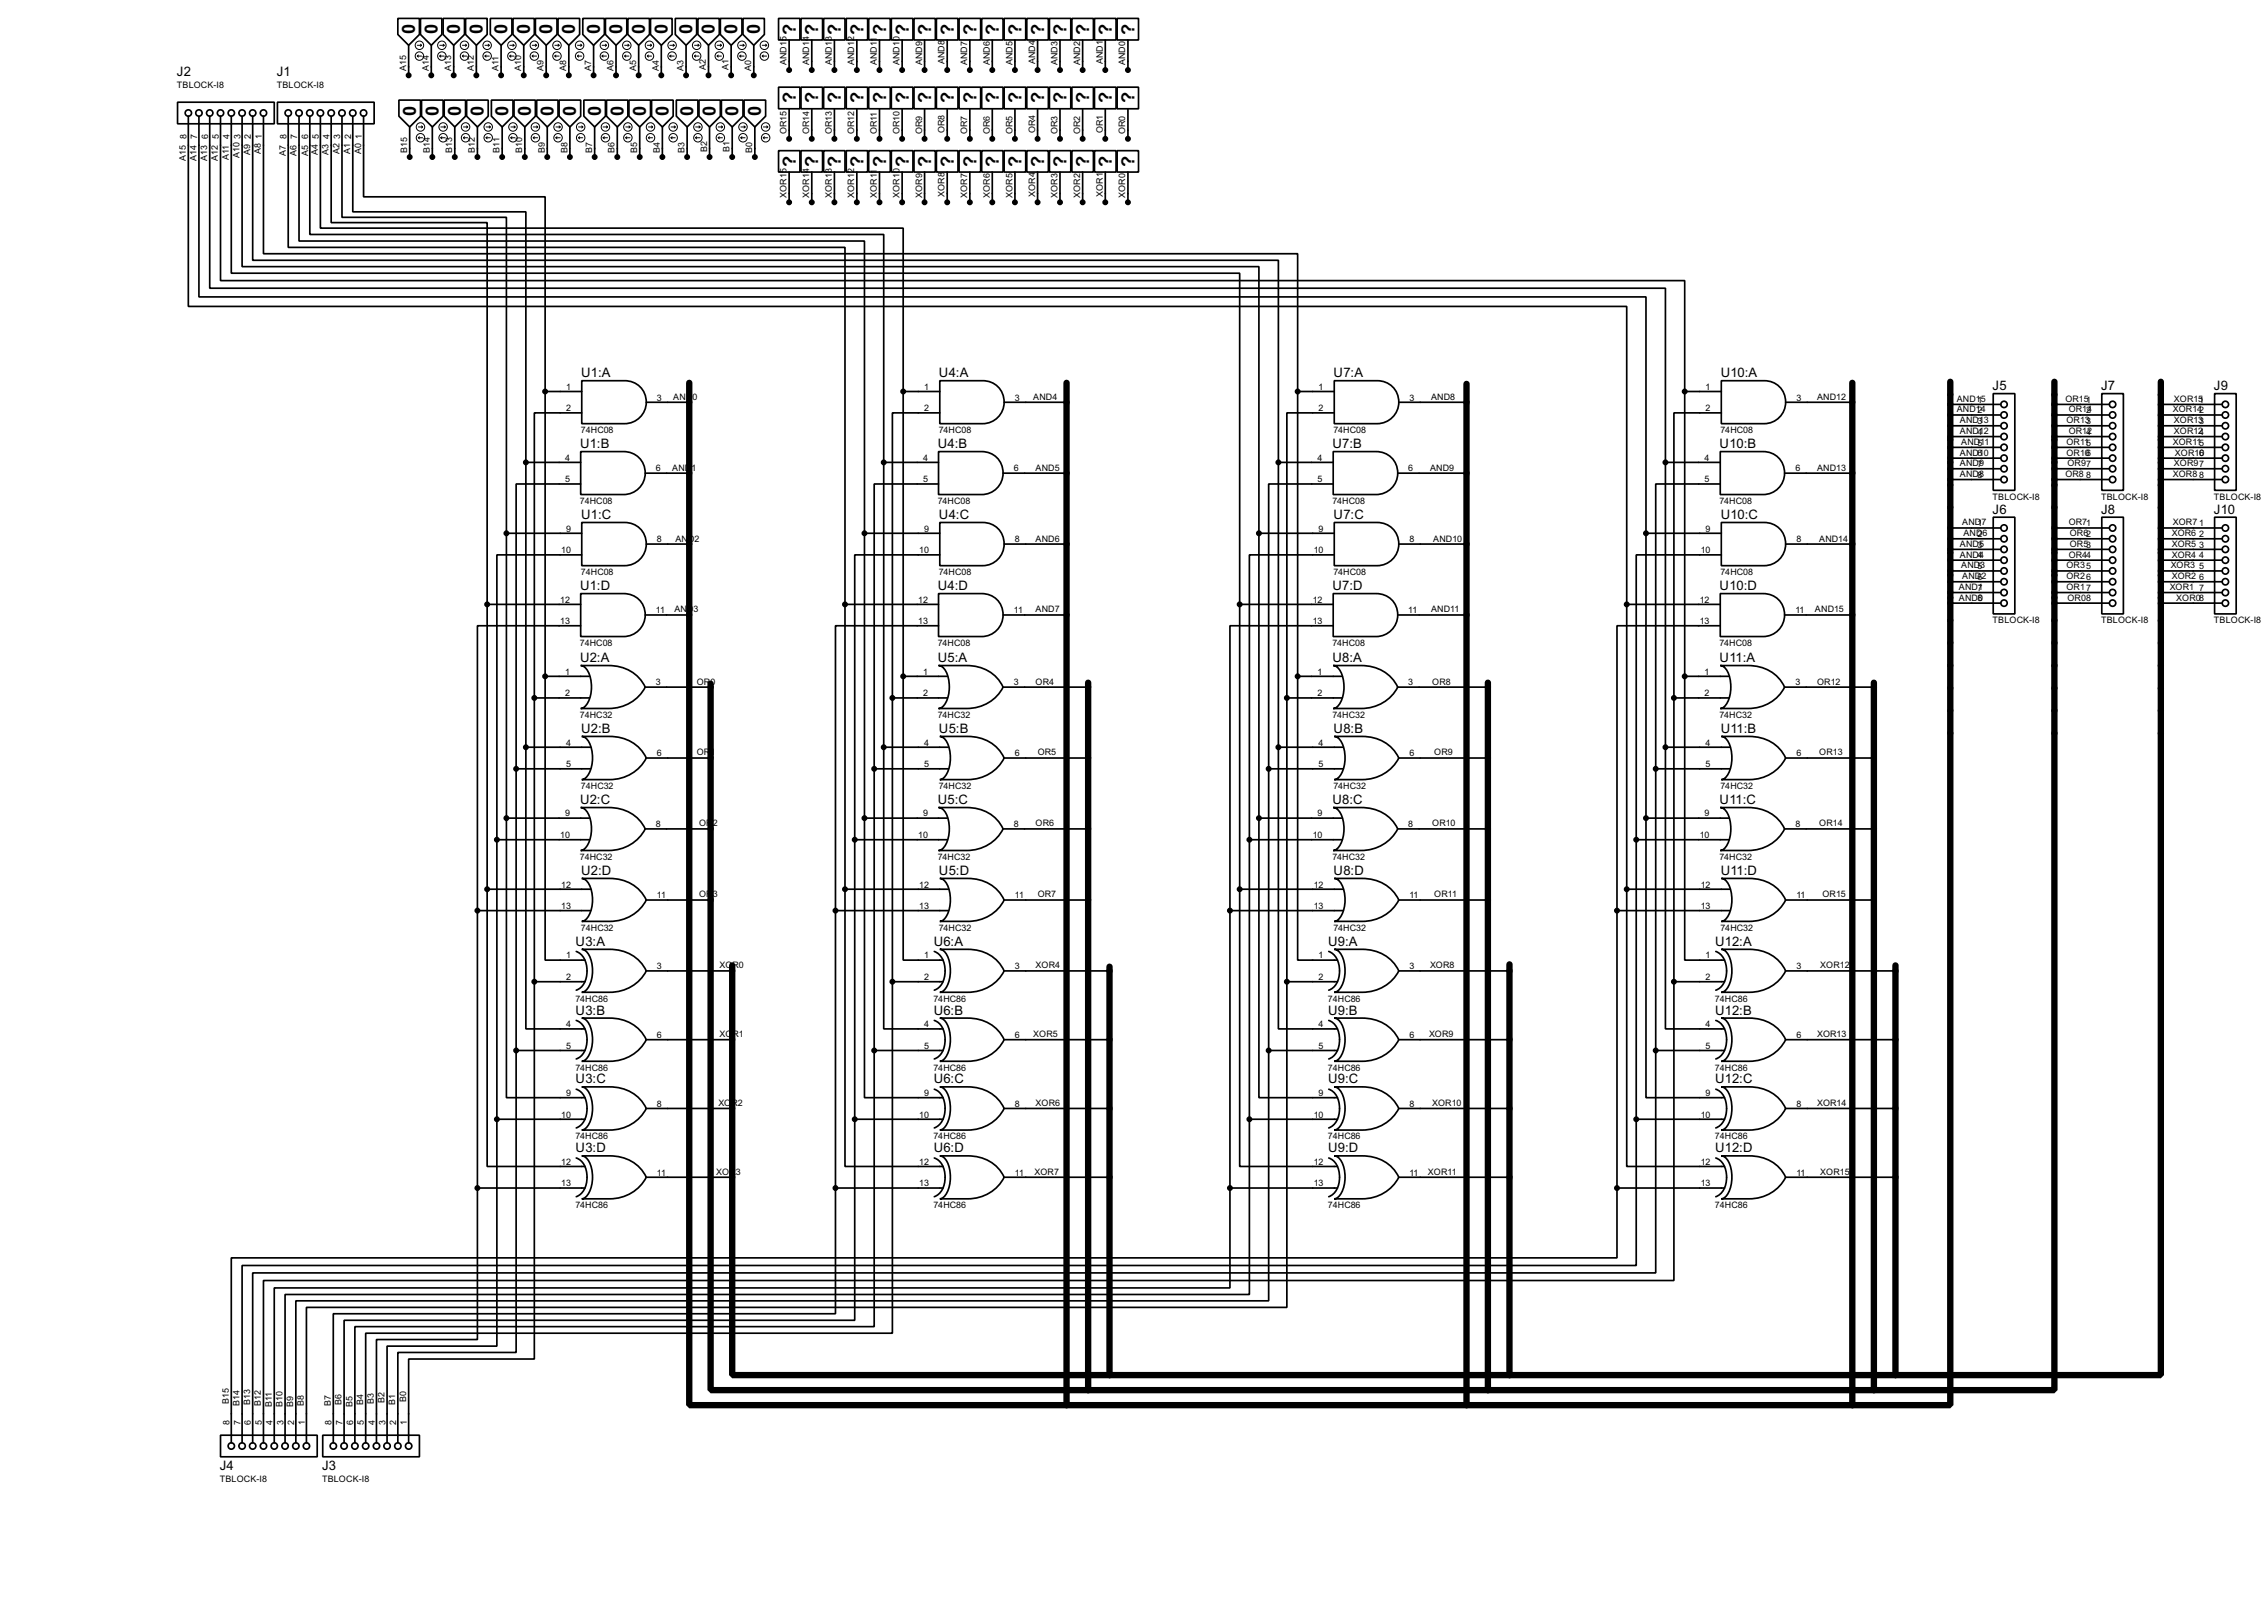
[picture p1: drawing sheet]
<svg xmlns="http://www.w3.org/2000/svg" width="536mm" height="383mm" viewBox="0 0 536 383" stroke-linecap="round" stroke-linejoin="round" font-family="sans-serif">
<defs><g id="words">
<g font-size="4.8">
<text x="95" y="5.7" transform="rotate(90 95 5.7)">0</text>
<text x="100.4" y="5.7" transform="rotate(90 100.4 5.7)">0</text>
<text x="105.7" y="5.7" transform="rotate(90 105.7 5.7)">0</text>
<text x="111" y="5.8" transform="rotate(90 111 5.8)">0</text>
<text x="116.9" y="5.7" transform="rotate(90 116.9 5.7)">0</text>
<text x="122.2" y="5.7" transform="rotate(90 122.2 5.7)">0</text>
<text x="127.5" y="5.7" transform="rotate(90 127.5 5.7)">0</text>
<text x="132.8" y="5.8" transform="rotate(90 132.8 5.8)">0</text>
<text x="138.7" y="5.7" transform="rotate(90 138.7 5.7)">0</text>
<text x="144" y="5.7" transform="rotate(90 144 5.7)">0</text>
<text x="149.4" y="5.7" transform="rotate(90 149.4 5.7)">0</text>
<text x="154.7" y="5.8" transform="rotate(90 154.7 5.8)">0</text>
<text x="160.6" y="5.7" transform="rotate(90 160.6 5.7)">0</text>
<text x="165.9" y="5.7" transform="rotate(90 165.9 5.7)">0</text>
<text x="171.2" y="5.7" transform="rotate(90 171.2 5.7)">0</text>
<text x="176.6" y="5.8" transform="rotate(90 176.6 5.8)">0</text>
<text x="188" y="8.2" transform="rotate(-90 188 8.2)">?</text>
<text x="193.3" y="8.2" transform="rotate(-90 193.3 8.2)">?</text>
<text x="198.7" y="8.2" transform="rotate(-90 198.7 8.2)">?</text>
<text x="204" y="8.2" transform="rotate(-90 204 8.2)">?</text>
<text x="209.4" y="8.2" transform="rotate(-90 209.4 8.2)">?</text>
<text x="214.7" y="8.2" transform="rotate(-90 214.7 8.2)">?</text>
<text x="220" y="8.2" transform="rotate(-90 220 8.2)">?</text>
<text x="225.4" y="8.2" transform="rotate(-90 225.4 8.2)">?</text>
<text x="230.7" y="8.2" transform="rotate(-90 230.7 8.2)">?</text>
<text x="236" y="8.2" transform="rotate(-90 236 8.2)">?</text>
<text x="241.3" y="8.2" transform="rotate(-90 241.3 8.2)">?</text>
<text x="246.7" y="8.2" transform="rotate(-90 246.7 8.2)">?</text>
<text x="252" y="8.2" transform="rotate(-90 252 8.2)">?</text>
<text x="257.4" y="8.2" transform="rotate(-90 257.4 8.2)">?</text>
<text x="262.7" y="8.2" transform="rotate(-90 262.7 8.2)">?</text>
<text x="268.1" y="8.2" transform="rotate(-90 268.1 8.2)">?</text>
<text x="95.3" y="25" transform="rotate(90 95.3 25)">0</text>
<text x="100.6" y="25.1" transform="rotate(90 100.6 25.1)">0</text>
<text x="105.9" y="25" transform="rotate(90 105.9 25)">0</text>
<text x="111.3" y="25.1" transform="rotate(90 111.3 25.1)">0</text>
<text x="117.1" y="25" transform="rotate(90 117.1 25)">0</text>
<text x="122.5" y="25.1" transform="rotate(90 122.5 25.1)">0</text>
<text x="127.8" y="25" transform="rotate(90 127.8 25)">0</text>
<text x="133.1" y="25.1" transform="rotate(90 133.1 25.1)">0</text>
<text x="139" y="25" transform="rotate(90 139 25)">0</text>
<text x="144.3" y="25.1" transform="rotate(90 144.3 25.1)">0</text>
<text x="149.6" y="25" transform="rotate(90 149.6 25)">0</text>
<text x="155" y="25.1" transform="rotate(90 155 25.1)">0</text>
<text x="160.8" y="25" transform="rotate(90 160.8 25)">0</text>
<text x="166.1" y="25" transform="rotate(90 166.1 25)">0</text>
<text x="171.4" y="25" transform="rotate(90 171.4 25)">0</text>
<text x="176.8" y="25.1" transform="rotate(90 176.8 25.1)">0</text>
<text x="188" y="24.5" transform="rotate(-90 188 24.5)">?</text>
<text x="193.3" y="24.4" transform="rotate(-90 193.3 24.4)">?</text>
<text x="198.7" y="24.4" transform="rotate(-90 198.7 24.4)">?</text>
<text x="204" y="24.4" transform="rotate(-90 204 24.4)">?</text>
<text x="209.4" y="24.4" transform="rotate(-90 209.4 24.4)">?</text>
<text x="214.7" y="24.4" transform="rotate(-90 214.7 24.4)">?</text>
<text x="220" y="24.4" transform="rotate(-90 220 24.4)">?</text>
<text x="225.4" y="24.5" transform="rotate(-90 225.4 24.5)">?</text>
<text x="230.7" y="24.5" transform="rotate(-90 230.7 24.5)">?</text>
<text x="236" y="24.4" transform="rotate(-90 236 24.4)">?</text>
<text x="241.3" y="24.4" transform="rotate(-90 241.3 24.4)">?</text>
<text x="246.7" y="24.4" transform="rotate(-90 246.7 24.4)">?</text>
<text x="252" y="24.4" transform="rotate(-90 252 24.4)">?</text>
<text x="257.4" y="24.4" transform="rotate(-90 257.4 24.4)">?</text>
<text x="262.7" y="24.5" transform="rotate(-90 262.7 24.5)">?</text>
<text x="268.1" y="24.5" transform="rotate(-90 268.1 24.5)">?</text>
<text x="188" y="39.5" transform="rotate(-90 188 39.5)">?</text>
<text x="193.3" y="39.4" transform="rotate(-90 193.3 39.4)">?</text>
<text x="198.7" y="39.5" transform="rotate(-90 198.7 39.5)">?</text>
<text x="204" y="39.5" transform="rotate(-90 204 39.5)">?</text>
<text x="209.4" y="39.5" transform="rotate(-90 209.4 39.5)">?</text>
<text x="214.7" y="39.5" transform="rotate(-90 214.7 39.5)">?</text>
<text x="220" y="39.5" transform="rotate(-90 220 39.5)">?</text>
<text x="225.4" y="39.5" transform="rotate(-90 225.4 39.5)">?</text>
<text x="230.7" y="39.5" transform="rotate(-90 230.7 39.5)">?</text>
<text x="236" y="39.4" transform="rotate(-90 236 39.4)">?</text>
<text x="241.4" y="39.5" transform="rotate(-90 241.4 39.5)">?</text>
<text x="246.7" y="39.5" transform="rotate(-90 246.7 39.5)">?</text>
<text x="252" y="39.5" transform="rotate(-90 252 39.5)">?</text>
<text x="257.4" y="39.5" transform="rotate(-90 257.4 39.5)">?</text>
<text x="262.7" y="39.5" transform="rotate(-90 262.7 39.5)">?</text>
<text x="268.1" y="39.5" transform="rotate(-90 268.1 39.5)">?</text>
</g>
<g font-size="3.5">
<text x="41.8" y="17.9">J2</text>
<text x="65.4" y="17.9">J1</text>
<text x="137.3" y="89.2">U1:A</text>
<text x="221.9" y="89.2">U4:A</text>
<text x="315.1" y="89.2">U7:A</text>
<text x="406.6" y="89.2">U10:A</text>
<text x="470.8" y="92.2">J5</text>
<text x="496.5" y="92.2">J7</text>
<text x="523.1" y="92.2">J9</text>
<text x="137.1" y="105.9">U1:B</text>
<text x="221.6" y="105.9">U4:B</text>
<text x="314.9" y="105.9">U7:B</text>
<text x="406.3" y="105.9">U10:B</text>
<text x="137.3" y="122.7">U1:C</text>
<text x="221.9" y="122.7">U4:C</text>
<text x="315.1" y="122.7">U7:C</text>
<text x="406.6" y="122.7">U10:C</text>
<text x="470.8" y="121.4">J6</text>
<text x="496.5" y="121.4">J8</text>
<text x="523.1" y="121.4">J10</text>
<text x="137.1" y="139.5">U1:D</text>
<text x="221.6" y="139.5">U4:D</text>
<text x="314.9" y="139.5">U7:D</text>
<text x="406.3" y="139.5">U10:D</text>
<text x="137.1" y="156.5">U2:A</text>
<text x="221.6" y="156.5">U5:A</text>
<text x="314.9" y="156.5">U8:A</text>
<text x="406.3" y="156.5">U11:A</text>
<text x="137.3" y="173.2">U2:B</text>
<text x="221.9" y="173.2">U5:B</text>
<text x="315.1" y="173.2">U8:B</text>
<text x="406.6" y="173.2">U11:B</text>
<text x="137.1" y="190">U2:C</text>
<text x="221.6" y="190">U5:C</text>
<text x="314.9" y="190">U8:C</text>
<text x="406.3" y="190">U11:C</text>
<text x="137.3" y="206.8">U2:D</text>
<text x="221.9" y="206.8">U5:D</text>
<text x="315.1" y="206.8">U8:D</text>
<text x="406.6" y="206.8">U11:D</text>
<text x="136" y="223.5">U3:A</text>
<text x="220.6" y="223.5">U6:A</text>
<text x="313.8" y="223.5">U9:A</text>
<text x="405.3" y="223.5">U12:A</text>
<text x="136" y="239.8">U3:B</text>
<text x="220.6" y="239.8">U6:B</text>
<text x="313.8" y="239.8">U9:B</text>
<text x="405.3" y="239.8">U12:B</text>
<text x="136" y="256">U3:C</text>
<text x="220.6" y="256">U6:C</text>
<text x="313.8" y="256">U9:C</text>
<text x="405.3" y="256">U12:C</text>
<text x="136" y="272.3">U3:D</text>
<text x="220.6" y="272.3">U6:D</text>
<text x="313.8" y="272.3">U9:D</text>
<text x="405.3" y="272.3">U12:D</text>
<text x="52" y="347.3">J4</text>
<text x="76.1" y="347.3">J3</text>
</g>
<g font-size="2.4">
<text x="96" y="16.8" transform="rotate(-90 96 16.8)">A15</text>
<text x="101.3" y="16.8" transform="rotate(-90 101.3 16.8)">A14</text>
<text x="106.6" y="16.8" transform="rotate(-90 106.6 16.8)">A13</text>
<text x="112" y="16.8" transform="rotate(-90 112 16.8)">A12</text>
<text x="117.8" y="16.8" transform="rotate(-90 117.8 16.8)">A11</text>
<text x="123.1" y="16.8" transform="rotate(-90 123.1 16.8)">A10</text>
<text x="128.4" y="16.8" transform="rotate(-90 128.4 16.8)">A9</text>
<text x="133.8" y="16.8" transform="rotate(-90 133.8 16.8)">A8</text>
<text x="139.7" y="16.8" transform="rotate(-90 139.7 16.8)">A7</text>
<text x="145" y="16.8" transform="rotate(-90 145 16.8)">A6</text>
<text x="150.3" y="16.8" transform="rotate(-90 150.3 16.8)">A5</text>
<text x="155.7" y="16.8" transform="rotate(-90 155.7 16.8)">A4</text>
<text x="161.5" y="16.8" transform="rotate(-90 161.5 16.8)">A3</text>
<text x="166.8" y="16.5" transform="rotate(-90 166.8 16.5)">A2</text>
<text x="172.2" y="16.5" transform="rotate(-90 172.2 16.5)">A1</text>
<text x="177.5" y="16.8" transform="rotate(-90 177.5 16.8)">A0</text>
<text x="185.9" y="15.5" transform="rotate(-90 185.9 15.5)">AND15</text>
<text x="191.2" y="15.5" transform="rotate(-90 191.2 15.5)">AND14</text>
<text x="196.6" y="15.5" transform="rotate(-90 196.6 15.5)">AND13</text>
<text x="201.9" y="15.5" transform="rotate(-90 201.9 15.5)">AND12</text>
<text x="207.2" y="15.5" transform="rotate(-90 207.2 15.5)">AND11</text>
<text x="212.6" y="15.5" transform="rotate(-90 212.6 15.5)">AND10</text>
<text x="217.9" y="15.5" transform="rotate(-90 217.9 15.5)">AND9</text>
<text x="223.2" y="15.2" transform="rotate(-90 223.2 15.2)">AND8</text>
<text x="228.6" y="15.5" transform="rotate(-90 228.6 15.5)">AND7</text>
<text x="233.9" y="15.5" transform="rotate(-90 233.9 15.5)">AND6</text>
<text x="239.2" y="15.5" transform="rotate(-90 239.2 15.5)">AND5</text>
<text x="244.6" y="15.2" transform="rotate(-90 244.6 15.2)">AND4</text>
<text x="249.9" y="15.5" transform="rotate(-90 249.9 15.5)">AND3</text>
<text x="255.2" y="15.5" transform="rotate(-90 255.2 15.5)">AND2</text>
<text x="260.6" y="15.2" transform="rotate(-90 260.6 15.2)">AND1</text>
<text x="265.9" y="15.5" transform="rotate(-90 265.9 15.5)">AND0</text>
<text x="41.8" y="20.9">TBLOCK-I8</text>
<text x="65.4" y="20.9">TBLOCK-I8</text>
<text x="44.1" y="32.9" transform="rotate(-90 44.1 32.9)">8</text>
<text x="46.6" y="33" transform="rotate(-90 46.6 33)">7</text>
<text x="49.2" y="33" transform="rotate(-90 49.2 33)">6</text>
<text x="51.7" y="32.9" transform="rotate(-90 51.7 32.9)">5</text>
<text x="54.3" y="33" transform="rotate(-90 54.3 33)">4</text>
<text x="56.8" y="32.9" transform="rotate(-90 56.8 32.9)">3</text>
<text x="59.3" y="33" transform="rotate(-90 59.3 33)">2</text>
<text x="61.9" y="33" transform="rotate(-90 61.9 33)">1</text>
<text x="67.7" y="33" transform="rotate(-90 67.7 33)">8</text>
<text x="70.3" y="33" transform="rotate(-90 70.3 33)">7</text>
<text x="72.8" y="33" transform="rotate(-90 72.8 33)">6</text>
<text x="75.3" y="33" transform="rotate(-90 75.3 33)">5</text>
<text x="77.9" y="32.9" transform="rotate(-90 77.9 32.9)">4</text>
<text x="80.4" y="33" transform="rotate(-90 80.4 33)">3</text>
<text x="83" y="33" transform="rotate(-90 83 33)">2</text>
<text x="85.5" y="33" transform="rotate(-90 85.5 33)">1</text>
<text x="167.1" y="35.8" transform="rotate(-90 167.1 35.8)">B2</text>
<text x="172.4" y="35.8" transform="rotate(-90 172.4 35.8)">B1</text>
<text x="185.9" y="31.8" transform="rotate(-90 185.9 31.8)">OR15</text>
<text x="191.2" y="31.8" transform="rotate(-90 191.2 31.8)">OR14</text>
<text x="196.6" y="31.8" transform="rotate(-90 196.6 31.8)">OR13</text>
<text x="201.9" y="31.8" transform="rotate(-90 201.9 31.8)">OR12</text>
<text x="207.2" y="31.8" transform="rotate(-90 207.2 31.8)">OR11</text>
<text x="212.6" y="31.8" transform="rotate(-90 212.6 31.8)">OR10</text>
<text x="217.9" y="31.8" transform="rotate(-90 217.9 31.8)">OR9</text>
<text x="223.2" y="31.5" transform="rotate(-90 223.2 31.5)">OR8</text>
<text x="228.6" y="31.8" transform="rotate(-90 228.6 31.8)">OR7</text>
<text x="233.9" y="31.8" transform="rotate(-90 233.9 31.8)">OR6</text>
<text x="239.2" y="31.8" transform="rotate(-90 239.2 31.8)">OR5</text>
<text x="244.6" y="31.5" transform="rotate(-90 244.6 31.5)">OR4</text>
<text x="249.9" y="31.8" transform="rotate(-90 249.9 31.8)">OR3</text>
<text x="255.2" y="31.8" transform="rotate(-90 255.2 31.8)">OR2</text>
<text x="260.6" y="31.5" transform="rotate(-90 260.6 31.5)">OR1</text>
<text x="265.9" y="31.8" transform="rotate(-90 265.9 31.8)">OR0</text>
<text x="43.9" y="38.1" transform="rotate(-90 43.9 38.1)">A15</text>
<text x="46.4" y="38.1" transform="rotate(-90 46.4 38.1)">A14</text>
<text x="49" y="38.1" transform="rotate(-90 49 38.1)">A13</text>
<text x="51.5" y="38.1" transform="rotate(-90 51.5 38.1)">A12</text>
<text x="54.1" y="37.9" transform="rotate(-90 54.1 37.9)">A11</text>
<text x="56.6" y="37.3" transform="rotate(-90 56.6 37.3)">A10</text>
<text x="59.1" y="36.6" transform="rotate(-90 59.1 36.6)">A9</text>
<text x="61.7" y="36.3" transform="rotate(-90 61.7 36.3)">A8</text>
<text x="67.5" y="36.8" transform="rotate(-90 67.5 36.8)">A7</text>
<text x="70" y="36.8" transform="rotate(-90 70 36.8)">A6</text>
<text x="72.8" y="36.8" transform="rotate(-90 72.8 36.8)">A5</text>
<text x="75.1" y="36.6" transform="rotate(-90 75.1 36.6)">A4</text>
<text x="77.7" y="36.6" transform="rotate(-90 77.7 36.6)">A3</text>
<text x="80.2" y="36.3" transform="rotate(-90 80.2 36.3)">A2</text>
<text x="82.8" y="36.3" transform="rotate(-90 82.8 36.3)">A1</text>
<text x="85.3" y="36.3" transform="rotate(-90 85.3 36.3)">A0</text>
<text x="96.2" y="36.1" transform="rotate(-90 96.2 36.1)">B15</text>
<text x="101.6" y="36.1" transform="rotate(-90 101.6 36.1)">B14</text>
<text x="106.9" y="36.1" transform="rotate(-90 106.9 36.1)">B13</text>
<text x="112.2" y="36.1" transform="rotate(-90 112.2 36.1)">B12</text>
<text x="118.1" y="36.1" transform="rotate(-90 118.1 36.1)">B11</text>
<text x="123.4" y="36.1" transform="rotate(-90 123.4 36.1)">B10</text>
<text x="128.7" y="36.1" transform="rotate(-90 128.7 36.1)">B9</text>
<text x="134.1" y="36.1" transform="rotate(-90 134.1 36.1)">B8</text>
<text x="139.9" y="36.1" transform="rotate(-90 139.9 36.1)">B7</text>
<text x="145.2" y="36.1" transform="rotate(-90 145.2 36.1)">B6</text>
<text x="150.6" y="36.1" transform="rotate(-90 150.6 36.1)">B5</text>
<text x="155.9" y="36.1" transform="rotate(-90 155.9 36.1)">B4</text>
<text x="161.8" y="36.1" transform="rotate(-90 161.8 36.1)">B3</text>
<text x="177.8" y="36.1" transform="rotate(-90 177.8 36.1)">B0</text>
<text x="185.9" y="46.7" transform="rotate(-90 185.9 46.7)">XOR15</text>
<text x="191.2" y="46.7" transform="rotate(-90 191.2 46.7)">XOR14</text>
<text x="196.6" y="46.7" transform="rotate(-90 196.6 46.7)">XOR13</text>
<text x="201.9" y="46.7" transform="rotate(-90 201.9 46.7)">XOR12</text>
<text x="207.2" y="46.7" transform="rotate(-90 207.2 46.7)">XOR11</text>
<text x="212.6" y="46.7" transform="rotate(-90 212.6 46.7)">XOR10</text>
<text x="217.9" y="46.7" transform="rotate(-90 217.9 46.7)">XOR9</text>
<text x="223.2" y="46.5" transform="rotate(-90 223.2 46.5)">XOR8</text>
<text x="228.6" y="46.7" transform="rotate(-90 228.6 46.7)">XOR7</text>
<text x="233.9" y="46.7" transform="rotate(-90 233.9 46.7)">XOR6</text>
<text x="239.2" y="46.7" transform="rotate(-90 239.2 46.7)">XOR5</text>
<text x="244.6" y="46.5" transform="rotate(-90 244.6 46.5)">XOR4</text>
<text x="249.9" y="46.7" transform="rotate(-90 249.9 46.7)">XOR3</text>
<text x="255.2" y="46.7" transform="rotate(-90 255.2 46.7)">XOR2</text>
<text x="260.6" y="46.5" transform="rotate(-90 260.6 46.5)">XOR1</text>
<text x="265.9" y="46.7" transform="rotate(-90 265.9 46.7)">XOR0</text>
<text x="133.8" y="92.1">1</text>
<text x="155.2" y="94.6">3</text>
<text x="159.1" y="94.4">AND0</text>
<text x="218.4" y="92.1">1</text>
<text x="239.8" y="94.6">3</text>
<text x="244.1" y="94.4">AND4</text>
<text x="311.6" y="92.1">1</text>
<text x="333" y="94.6">3</text>
<text x="338.1" y="94.4">AND8</text>
<text x="403" y="92.1">1</text>
<text x="424.5" y="94.6">3</text>
<text x="429.3" y="94.4">AND12</text>
<text x="462.3" y="95">AND115</text>
<text x="488" y="95">OR151</text>
<text x="513.6" y="95">XOR151</text>
<text x="133.8" y="97.2">2</text>
<text x="218.4" y="97.2">2</text>
<text x="311.6" y="97.2">2</text>
<text x="403" y="97.2">2</text>
<text x="462.3" y="97.4">AND124</text>
<text x="463.1" y="100">AND313</text>
<text x="488.2" y="100">OR133</text>
<text x="488.8" y="97.4">OR124</text>
<text x="513.4" y="97.4">XOR142</text>
<text x="513.6" y="100">XOR133</text>
<text x="137.3" y="102.3">74HC08</text>
<text x="221.8" y="102.3">74HC08</text>
<text x="315.1" y="102.3">74HC08</text>
<text x="406.5" y="102.3">74HC08</text>
<text x="463.1" y="102.6">AND412</text>
<text x="463.1" y="107.7">AND610</text>
<text x="463.4" y="105.1">AND511</text>
<text x="488.2" y="105.1">OR115</text>
<text x="488.2" y="107.7">OR106</text>
<text x="488.8" y="102.6">OR142</text>
<text x="513.4" y="105.1">XOR115</text>
<text x="513.6" y="102.6">XOR124</text>
<text x="513.9" y="107.7">XOR16</text>
<text x="519.7" y="107.7">0</text>
<text x="133.5" y="108.9">4</text>
<text x="133.5" y="114">5</text>
<text x="155" y="111.4">6</text>
<text x="158.8" y="111.2">AND</text>
<text x="163.4" y="111.2">1</text>
<text x="218.1" y="108.9">4</text>
<text x="218.1" y="114">5</text>
<text x="239.6" y="111.4">6</text>
<text x="244.7" y="111.2">AND5</text>
<text x="311.3" y="108.9">4</text>
<text x="311.3" y="114">5</text>
<text x="332.8" y="111.4">6</text>
<text x="337.9" y="111.2">AND9</text>
<text x="402.8" y="108.9">4</text>
<text x="402.8" y="114">5</text>
<text x="424.2" y="111.4">6</text>
<text x="429.3" y="111.2">AND13</text>
<text x="463.1" y="110.1">AND79</text>
<text x="463.1" y="112.7">AND88</text>
<text x="488" y="112.7">OR8</text>
<text x="488.5" y="110.1">OR97</text>
<text x="492.9" y="112.9">8</text>
<text x="513.4" y="112.7">XOR8</text>
<text x="513.6" y="110.1">XOR97</text>
<text x="519.6" y="112.9">8</text>
<text x="137" y="119.1">74HC08</text>
<text x="221.6" y="119.1">74HC08</text>
<text x="314.8" y="119.1">74HC08</text>
<text x="406.3" y="119.1">74HC08</text>
<text x="470.8" y="118.1">TBLOCK-I8</text>
<text x="496.4" y="118.1">TBLOCK-I8</text>
<text x="523.1" y="118.1">TBLOCK-I8</text>
<text x="133.8" y="125.6">9</text>
<text x="218.4" y="125.6">9</text>
<text x="311.6" y="125.6">9</text>
<text x="403" y="125.6">9</text>
<text x="463.6" y="124.2">AND17</text>
<text x="488.8" y="124.2">OR71</text>
<text x="513.4" y="124.2">XOR7</text>
<text x="519.6" y="124.4">1</text>
<text x="132.6" y="130.7">10</text>
<text x="155.2" y="128.2">8</text>
<text x="159.6" y="128">AND2</text>
<text x="217.2" y="130.7">10</text>
<text x="239.8" y="128.2">8</text>
<text x="244.7" y="128">AND6</text>
<text x="310.4" y="130.7">10</text>
<text x="333" y="128.2">8</text>
<text x="338.6" y="128">AND10</text>
<text x="401.9" y="130.7">10</text>
<text x="424.5" y="128.2">8</text>
<text x="429.8" y="128">AND14</text>
<text x="463.1" y="129.2">AND35</text>
<text x="463.1" y="131.8">AND44</text>
<text x="463.9" y="126.7">AND6</text>
<text x="467.3" y="126.9">2</text>
<text x="488.8" y="131.8">OR44</text>
<text x="489" y="126.7">OR62</text>
<text x="489" y="129.2">OR53</text>
<text x="513.1" y="126.7">XOR6</text>
<text x="513.1" y="129.2">XOR5</text>
<text x="513.1" y="131.8">XOR4</text>
<text x="519.6" y="126.9">2</text>
<text x="519.6" y="129.4">3</text>
<text x="519.6" y="131.9">4</text>
<text x="137.3" y="135.9">74HC08</text>
<text x="221.8" y="135.9">74HC08</text>
<text x="315.1" y="135.9">74HC08</text>
<text x="406.5" y="135.9">74HC08</text>
<text x="463.4" y="134.3">AND53</text>
<text x="463.6" y="136.9">AND62</text>
<text x="488.2" y="134.3">OR35</text>
<text x="488.2" y="136.9">OR26</text>
<text x="512.9" y="134.3">XOR3</text>
<text x="513.1" y="136.9">XOR2</text>
<text x="519.6" y="134.5">5</text>
<text x="519.6" y="137.1">6</text>
<text x="132.4" y="142.4">12</text>
<text x="217" y="142.4">12</text>
<text x="310.2" y="142.4">12</text>
<text x="401.6" y="142.4">12</text>
<text x="462.8" y="139.4">AND7</text>
<text x="462.8" y="141.9">AND8</text>
<text x="467.4" y="139.4">1</text>
<text x="467.4" y="141.9">0</text>
<text x="488.2" y="139.4">OR17</text>
<text x="488.5" y="141.9">OR08</text>
<text x="512.6" y="139.4">XOR1</text>
<text x="514.2" y="141.9">XOR08</text>
<text x="519.6" y="139.6">7</text>
<text x="132.4" y="147.5">13</text>
<text x="155" y="144.9">11</text>
<text x="159.3" y="144.7">AND3</text>
<text x="217" y="147.5">13</text>
<text x="239.6" y="144.9">11</text>
<text x="244.7" y="144.7">AND7</text>
<text x="310.2" y="147.5">13</text>
<text x="332.8" y="144.9">11</text>
<text x="338.1" y="144.7">AND11</text>
<text x="401.6" y="147.5">13</text>
<text x="424.2" y="144.9">11</text>
<text x="428.8" y="144.7">AND15</text>
<text x="470.8" y="147.3">TBLOCK-I8</text>
<text x="496.4" y="147.3">TBLOCK-I8</text>
<text x="523.1" y="147.3">TBLOCK-I8</text>
<text x="137" y="152.6">74HC08</text>
<text x="221.6" y="152.6">74HC08</text>
<text x="314.8" y="152.6">74HC08</text>
<text x="406.3" y="152.6">74HC08</text>
<text x="133.5" y="159.4">1</text>
<text x="155" y="162">3</text>
<text x="164.6" y="161.8">OR0</text>
<text x="218.1" y="159.4">1</text>
<text x="239.6" y="162">3</text>
<text x="244.7" y="161.8">OR4</text>
<text x="311.3" y="159.4">1</text>
<text x="332.8" y="162">3</text>
<text x="338.4" y="161.8">OR8</text>
<text x="402.8" y="159.4">1</text>
<text x="424.2" y="162">3</text>
<text x="429.3" y="161.8">OR12</text>
<text x="133.5" y="164.5">2</text>
<text x="218.1" y="164.5">2</text>
<text x="311.3" y="164.5">2</text>
<text x="402.8" y="164.5">2</text>
<text x="137" y="169.6">74HC32</text>
<text x="221.6" y="169.6">74HC32</text>
<text x="314.8" y="169.6">74HC32</text>
<text x="406.3" y="169.6">74HC32</text>
<text x="133.8" y="176.2">4</text>
<text x="155.2" y="178.7">6</text>
<text x="164.6" y="178.5">OR1</text>
<text x="218.4" y="176.2">4</text>
<text x="239.8" y="178.7">6</text>
<text x="245.2" y="178.5">OR5</text>
<text x="311.6" y="176.2">4</text>
<text x="333" y="178.7">6</text>
<text x="338.9" y="178.5">OR9</text>
<text x="403" y="176.2">4</text>
<text x="424.5" y="178.7">6</text>
<text x="429.8" y="178.5">OR13</text>
<text x="133.8" y="181.3">5</text>
<text x="218.4" y="181.3">5</text>
<text x="311.6" y="181.3">5</text>
<text x="403" y="181.3">5</text>
<text x="137.3" y="186.4">74HC32</text>
<text x="221.8" y="186.4">74HC32</text>
<text x="315.1" y="186.4">74HC32</text>
<text x="406.5" y="186.4">74HC32</text>
<text x="133.5" y="192.9">9</text>
<text x="155" y="195.4">8</text>
<text x="165.2" y="195.3">OR</text>
<text x="168.4" y="195.3">2</text>
<text x="218.1" y="192.9">9</text>
<text x="239.6" y="195.4">8</text>
<text x="244.7" y="195.3">OR6</text>
<text x="311.3" y="192.9">9</text>
<text x="332.8" y="195.4">8</text>
<text x="338.4" y="195.3">OR10</text>
<text x="402.8" y="192.9">9</text>
<text x="424.2" y="195.4">8</text>
<text x="429.8" y="195.3">OR14</text>
<text x="132.4" y="198">10</text>
<text x="137" y="203.2">74HC32</text>
<text x="217" y="198">10</text>
<text x="221.6" y="203.2">74HC32</text>
<text x="310.2" y="198">10</text>
<text x="314.8" y="203.2">74HC32</text>
<text x="401.6" y="198">10</text>
<text x="406.3" y="203.2">74HC32</text>
<text x="132.6" y="209.7">12</text>
<text x="217.2" y="209.7">12</text>
<text x="310.4" y="209.7">12</text>
<text x="401.9" y="209.7">12</text>
<text x="132.6" y="214.8">13</text>
<text x="155.2" y="212.3">11</text>
<text x="165.2" y="212">OR</text>
<text x="168.4" y="212">3</text>
<text x="217.2" y="214.8">13</text>
<text x="239.8" y="212.3">11</text>
<text x="245.2" y="212">OR7</text>
<text x="310.4" y="214.8">13</text>
<text x="333" y="212.3">11</text>
<text x="338.9" y="212">OR11</text>
<text x="401.9" y="214.8">13</text>
<text x="424.5" y="212.3">11</text>
<text x="430.6" y="212">OR15</text>
<text x="137.3" y="219.9">74HC32</text>
<text x="221.8" y="219.9">74HC32</text>
<text x="315.1" y="219.9">74HC32</text>
<text x="406.5" y="219.9">74HC32</text>
<text x="133.8" y="226.5">1</text>
<text x="218.4" y="226.5">1</text>
<text x="311.6" y="226.5">1</text>
<text x="403" y="226.5">1</text>
<text x="133.8" y="231.6">2</text>
<text x="155.2" y="229">3</text>
<text x="170" y="228.8">XOR0</text>
<text x="218.4" y="231.6">2</text>
<text x="239.8" y="229">3</text>
<text x="244.7" y="228.8">XOR4</text>
<text x="311.6" y="231.6">2</text>
<text x="333" y="229">3</text>
<text x="337.9" y="228.8">XOR8</text>
<text x="403" y="231.6">2</text>
<text x="424.5" y="229">3</text>
<text x="430.1" y="228.8">XOR12</text>
<text x="136" y="236.7">74HC86</text>
<text x="220.6" y="236.7">74HC86</text>
<text x="313.8" y="236.7">74HC86</text>
<text x="405.2" y="236.7">74HC86</text>
<text x="133.8" y="242.7">4</text>
<text x="155.2" y="245.3">6</text>
<text x="170" y="245.1">XO</text>
<text x="173.1" y="245.1">R1</text>
<text x="218.4" y="242.7">4</text>
<text x="239.8" y="245.3">6</text>
<text x="244.1" y="245.1">XOR5</text>
<text x="311.6" y="242.7">4</text>
<text x="333" y="245.3">6</text>
<text x="337.6" y="245.1">XOR9</text>
<text x="403" y="242.7">4</text>
<text x="424.5" y="245.3">6</text>
<text x="429.3" y="245.1">XOR13</text>
<text x="133.8" y="247.8">5</text>
<text x="218.4" y="247.8">5</text>
<text x="311.6" y="247.8">5</text>
<text x="403" y="247.8">5</text>
<text x="136" y="253">74HC86</text>
<text x="220.6" y="253">74HC86</text>
<text x="313.8" y="253">74HC86</text>
<text x="405.2" y="253">74HC86</text>
<text x="133.8" y="259">9</text>
<text x="155.2" y="261.5">8</text>
<text x="169.7" y="261.3">XOR2</text>
<text x="218.4" y="259">9</text>
<text x="239.8" y="261.5">8</text>
<text x="244.7" y="261.3">XOR6</text>
<text x="311.6" y="259">9</text>
<text x="333" y="261.5">8</text>
<text x="338.4" y="261.3">XOR10</text>
<text x="403" y="259">9</text>
<text x="424.5" y="261.5">8</text>
<text x="429.3" y="261.3">XOR14</text>
<text x="132.6" y="264.1">10</text>
<text x="136" y="269.2">74HC86</text>
<text x="217.2" y="264.1">10</text>
<text x="220.6" y="269.2">74HC86</text>
<text x="310.4" y="264.1">10</text>
<text x="313.8" y="269.2">74HC86</text>
<text x="401.9" y="264.1">10</text>
<text x="405.2" y="269.2">74HC86</text>
<text x="132.6" y="275.2">12</text>
<text x="217.2" y="275.2">12</text>
<text x="310.4" y="275.2">12</text>
<text x="401.9" y="275.2">12</text>
<text x="132.6" y="280.3">13</text>
<text x="155.2" y="277.8">11</text>
<text x="169.2" y="277.6">XOR3</text>
<text x="217.2" y="280.3">13</text>
<text x="239.8" y="277.8">11</text>
<text x="244.4" y="277.6">XOR7</text>
<text x="310.4" y="280.3">13</text>
<text x="333" y="277.8">11</text>
<text x="337.4" y="277.6">XOR11</text>
<text x="401.9" y="280.3">13</text>
<text x="424.5" y="277.8">11</text>
<text x="430.1" y="277.6">XOR15</text>
<text x="136" y="285.5">74HC86</text>
<text x="220.6" y="285.5">74HC86</text>
<text x="313.8" y="285.5">74HC86</text>
<text x="405.2" y="285.5">74HC86</text>
<text x="54" y="331.7" transform="rotate(-90 54 331.7)">B15</text>
<text x="56.6" y="332.2" transform="rotate(-90 56.6 332.2)">B14</text>
<text x="59.1" y="332" transform="rotate(-90 59.1 332)">B13</text>
<text x="61.7" y="332.2" transform="rotate(-90 61.7 332.2)">B12</text>
<text x="64.2" y="332.5" transform="rotate(-90 64.2 332.5)">B11</text>
<text x="66.7" y="332.5" transform="rotate(-90 66.7 332.5)">B10</text>
<text x="69.3" y="332.5" transform="rotate(-90 69.3 332.5)">B9</text>
<text x="71.8" y="332.2" transform="rotate(-90 71.8 332.2)">B8</text>
<text x="78.2" y="332.2" transform="rotate(-90 78.2 332.2)">B7</text>
<text x="80.7" y="332" transform="rotate(-90 80.7 332)">B6</text>
<text x="83.3" y="332.5" transform="rotate(-90 83.3 332.5)">B5</text>
<text x="85.8" y="332" transform="rotate(-90 85.8 332)">B4</text>
<text x="88.3" y="331.7" transform="rotate(-90 88.3 331.7)">B3</text>
<text x="90.8" y="331.5" transform="rotate(-90 90.8 331.5)">B2</text>
<text x="93.4" y="332" transform="rotate(-90 93.4 332)">B1</text>
<text x="96" y="331.2" transform="rotate(-90 96 331.2)">B0</text>
<text x="54.3" y="336.6" transform="rotate(-90 54.3 336.6)">8</text>
<text x="56.8" y="336.6" transform="rotate(-90 56.8 336.6)">7</text>
<text x="59.3" y="336.6" transform="rotate(-90 59.3 336.6)">6</text>
<text x="61.9" y="336.6" transform="rotate(-90 61.9 336.6)">5</text>
<text x="64.4" y="336.6" transform="rotate(-90 64.4 336.6)">4</text>
<text x="67" y="336.6" transform="rotate(-90 67 336.6)">3</text>
<text x="69.5" y="336.6" transform="rotate(-90 69.5 336.6)">2</text>
<text x="72" y="336.6" transform="rotate(-90 72 336.6)">1</text>
<text x="78.3" y="336.6" transform="rotate(-90 78.3 336.6)">8</text>
<text x="80.9" y="336.6" transform="rotate(-90 80.9 336.6)">7</text>
<text x="83.5" y="336.6" transform="rotate(-90 83.5 336.6)">6</text>
<text x="86" y="336.6" transform="rotate(-90 86 336.6)">5</text>
<text x="88.5" y="336.6" transform="rotate(-90 88.5 336.6)">4</text>
<text x="91" y="336.6" transform="rotate(-90 91 336.6)">3</text>
<text x="93.6" y="336.6" transform="rotate(-90 93.6 336.6)">2</text>
<text x="96.2" y="336.6" transform="rotate(-90 96.2 336.6)">1</text>
<text x="51.9" y="350.2">TBLOCK-I8</text>
<text x="76.1" y="350.2">TBLOCK-I8</text>
</g>
</g></defs>
<g fill="none" stroke="#000" stroke-width="1.5">
<path d="M162.9 90.5v241.5h89.1M252 90.5v241.5M346.5 90.7v241.3M437.7 90.5v241.5M460.8 90.2v241.8h-23.1M485.4 90.2v238.3h-42.6M510.6 90.2v234.7h-62.7M167.9 161.6v166.9h89.2M257.1 161.3v167.2M351.6 161.3v167.2M442.8 161.3v167.2M173 228.1v96.8h89.2"/>
<path d="M262.2 228.4v96.5M356.7 227.9v97M447.9 228.1v96.8M252 332h185.7M257.1 328.5h185.7M262.2 324.9h185.7"/>
</g>
<g fill="none" stroke="#000" stroke-width=".4">
<path d="M94 4.4h5.1v3.8l-2.5 2.5-2.6-2.5zM96.6 10.7v7.1M99.4 4.4h5v3.8l-2.5 2.5-2.5-2.5zM101.9 10.7v7.1M104.7 4.4h5.1v3.8l-2.6 2.5-2.5-2.5zM107.2 10.7v7.1M110 4.4h5.1v3.8l-2.5 2.5-2.6-2.5zM112.6 10.7v7.1M115.9 4.4h5.1v3.8l-2.6 2.5-2.5-2.5zM118.4 10.7v7.1M121.2 4.4h5.1v3.8l-2.5 2.5-2.6-2.5zM123.8 10.7v7.1"/>
<path d="M126.5 4.4h5.1v3.8l-2.5 2.5-2.6-2.5zM129.1 10.7v7.1M131.9 4.4h5.1v3.8l-2.6 2.5-2.5-2.5zM134.4 10.7v7.1M137.7 4.4h5.1v3.8l-2.5 2.5-2.6-2.5zM140.3 10.7v7.1M143.1 4.4h5v3.8l-2.5 2.5-2.5-2.5zM145.6 10.7v7.1M148.4 4.4h5.1v3.8l-2.6 2.5-2.5-2.5zM150.9 10.7v7.1M153.7 4.4h5.1v3.8l-2.5 2.5-2.6-2.5zM156.3 10.7v7.1"/>
<path d="M159.6 4.4h5v3.8l-2.5 2.5-2.5-2.5zM162.1 10.7v7.1M164.9 4.4h5.1v3.8l-2.6 2.5-2.5-2.5zM167.4 10.7v7.1M170.2 4.4h5.1v3.8l-2.5 2.5-2.6-2.5zM172.8 10.7v7.1M175.6 4.4h5v3.8l-2.5 2.5-2.5-2.5zM178.1 10.7v7.1M184 4.4h5v5.1h-5zM186.5 9.5v7.1M189.3 4.4h5.1v5.1h-5.1zM191.8 9.5v7.1"/>
<path d="M194.6 4.4h5.1v5.1h-5.1zM197.2 9.5v7.1M200 4.4h5v5.1h-5zM202.5 9.5v7.1M205.3 4.4h5.1v5.1h-5.1zM207.8 9.5v7.1M210.6 4.4h5.1v5.1h-5.1zM213.2 9.5v7.1M216 4.4h5v5.1h-5zM218.5 9.5v7.1M221.3 4.4h5.1v5.1h-5.1zM223.8 9.5v7.1"/>
<path d="M226.6 4.4h5.1v5.1h-5.1zM229.2 9.5v7.1M232 4.4h5v5.1h-5zM234.5 9.5v7.1M237.3 4.4h5.1v5.1h-5.1zM239.8 9.5v7.1M242.6 4.4h5.1v5.1h-5.1zM245.2 9.5v7.1M248 4.4h5v5.1h-5zM250.5 9.5v7.1M253.3 4.4h5.1v5.1h-5.1zM255.8 9.5v7.1"/>
<path d="M258.6 4.4h5.1v5.1h-5.1zM261.2 9.5v7.1M264 4.4h5v5.1h-5zM266.5 9.5v7.1M42 24.2h22.8v5.1h-22.8zM44.5 27.5v44.9h339.9v70.4M47 27.5v42.7h341.9v55.8M49.6 27.5v40.6h343.9v41.2M52.1 27.5v38.8h346v26.2M54.7 27.5v37.1h238.2v78.2M57.2 27.5v35.5h240.3v63M59.7 27.5v34h242.4v47.8"/>
<path d="M62.3 27.5v32.5h244.3v32.5M65.6 24.2h22.8v5.1h-22.8zM68.1 27.5v31h131.6v84.3M70.7 27.5v29.5h133.6v69M73.2 27.5v27.9h135.6v53.9M75.7 27.5v26.4h137.7v38.6M78.3 27.5v25.1h36.8v90.2M80.8 27.5v23.9h38.9v74.6M83.4 27.5v22.6h40.9v59.2M85.9 27.5v19h42.9v46M94.3 23.7h5.1v3.8l-2.6 2.5-2.5-2.5zM96.8 30v7.1"/>
<path d="M99.6 23.7h5.1v3.8l-2.5 2.5-2.6-2.5zM102.2 30v7.1M105 23.7h5v3.8l-2.5 2.5-2.5-2.5zM107.5 30v7.1M110.3 23.7h5.1v3.8l-2.6 2.5-2.5-2.5zM112.8 30v7.1M116.1 23.7h5.1v3.8l-2.5 2.5-2.6-2.5zM118.7 30v7.1M121.5 23.7h5v3.8l-2.5 2.5-2.5-2.5zM124 30v7.1M126.8 23.7h5.1v3.8l-2.6 2.5-2.5-2.5zM129.3 30v7.1"/>
<path d="M132.1 23.7h5.1v3.8l-2.5 2.5-2.6-2.5zM134.7 30v7.1M138 23.7h5.1v3.8l-2.6 2.5-2.5-2.5zM140.5 30v7.1M143.3 23.7h5.1v3.8l-2.5 2.5-2.6-2.5zM145.9 30v7.1M148.6 23.7h5.1v3.8l-2.5 2.5-2.6-2.5zM151.2 30v7.1M154 23.7h5.1v3.8l-2.6 2.5-2.5-2.5zM156.5 30v7.1M159.8 23.7h5.1v3.8l-2.5 2.5-2.6-2.5zM162.4 30v7.1"/>
<path d="M165.2 23.7h5v3.8l-2.5 2.5-2.5-2.5zM167.7 30v7.1M170.5 23.7h5.1v3.8l-2.6 2.5-2.5-2.5zM173 30v7.1M175.8 23.7h5.1v3.8l-2.5 2.5-2.6-2.5zM178.4 30v7.1M184 20.6h5v5.1h-5zM184 35.6h5v5.1h-5zM186.5 25.7v7.1M189.3 20.6h5.1v5.1h-5.1zM189.3 35.6h5.1v5.1h-5.1zM191.8 25.7v7.1"/>
<path d="M194.6 20.6h5.1v5.1h-5.1zM194.6 35.6h5.1v5.1h-5.1zM197.2 25.7v7.1M200 20.6h5v5.1h-5zM200 35.6h5v5.1h-5zM202.5 25.7v7.1M205.3 20.6h5.1v5.1h-5.1zM205.3 35.6h5.1v5.1h-5.1zM207.8 25.7v7.1M210.6 20.6h5.1v5.1h-5.1zM210.6 35.6h5.1v5.1h-5.1zM213.2 25.7v7.1"/>
<path d="M216 20.6h5v5.1h-5zM216 35.6h5v5.1h-5zM218.5 25.7v7.1M221.3 20.6h5.1v5.1h-5.1zM221.3 35.6h5.1v5.1h-5.1zM223.8 25.7v7.1M226.6 20.6h5.1v5.1h-5.1zM226.6 35.6h5.1v5.1h-5.1zM229.2 25.7v7.1M232 20.6h5v5.1h-5zM232 35.6h5v5.1h-5zM234.5 25.7v7.1"/>
<path d="M237.3 20.6h5.1v5.1h-5.1zM237.3 35.6h5.1v5.1h-5.1zM239.8 25.7v7.1M242.6 20.6h5.1v5.1h-5.1zM242.6 35.6h5.1v5.1h-5.1zM245.2 25.7v7.1M248 20.6h5v5.1h-5zM248 35.6h5v5.1h-5zM250.5 25.7v7.1M253.3 20.6h5.1v5.1h-5.1zM253.3 35.6h5.1v5.1h-5.1zM255.8 25.7v7.1"/>
<path d="M258.6 20.6h5.1v5.1h-5.1zM258.6 35.6h5.1v5.1h-5.1zM261.2 25.7v7.1M264 20.6h5v5.1h-5zM264 35.6h5v5.1h-5zM266.5 25.7v7.1M186.5 40.7v7.1M191.8 40.7v7.1M197.2 40.7v7.1M202.5 40.7v7.1M207.8 40.7v7.1M213.2 40.7v7.1"/>
<path d="M218.5 40.7v7.1M223.8 40.7v7.1M229.2 40.7v7.1M234.5 40.7v7.1M239.8 40.7v7.1M245.2 40.7v7.1M250.5 40.7v7.1M255.8 40.7v7.1M261.2 40.7v7.1M266.5 40.7v7.1M128.8 92.5h8.7M128.8 92.5v67.3"/>
<path d="M137.5 90h10.1a5.1 5.1 0 0 1 5.1 5 5.1 5.1 0 0 1-5.1 5.1h-10.1zM137.5 97.6h-11.2v67.3M152.7 95.1h10.2M213.4 92.5h8.7M213.4 92.5v67.3M222.1 90h10.1a5.1 5.1 0 0 1 5.1 5 5.1 5.1 0 0 1-5.1 5.1h-10.1zM222.1 97.6h-11.2v67.3M237.3 95.1h14.7M306.6 92.5h8.7M306.6 92.5v67.3M315.3 90h10.1a5.1 5.1 0 0 1 5.1 5 5.1 5.1 0 0 1-5.1 5.1h-10.1zM315.3 97.6h-11.2v67.3"/>
<path d="M330.5 95.1h16M398.1 92.5h8.6M398.1 92.5v67.3M406.7 90h10.2a5.1 5.1 0 0 1 5 5 5.1 5.1 0 0 1-5 5.1h-10.2zM406.7 97.6h-11.2v67.3M421.9 95.1h15.8M460.8 95.6h11.9M460.8 98.1h11.9M471 93h5.1v22.9h-5.1zM485.4 95.6h13M485.4 98.1h13M496.6 93h5.1v22.9h-5.1z"/>
<path d="M510.6 95.6h14.5M510.6 98.1h14.5M523.3 93h5.1v22.9h-5.1zM124.3 109.3h12.9M124.3 109.3v67.3M137.2 106.7h10.2a5.1 5.1 0 0 1 5.1 5.1 5.1 5.1 0 0 1-5.1 5.1h-10.2zM137.2 114.4h-15.2v67.3M152.5 111.8h10.4M208.8 109.3h13M208.8 109.3v67.3M221.8 106.7h10.2a5.1 5.1 0 0 1 5 5.1 5.1 5.1 0 0 1-5 5.1h-10.2zM221.8 114.4h-15.2v67.3"/>
<path d="M237 111.8h15M302.1 109.3h12.9M302.1 109.3v67.3M315 106.7h10.2a5.1 5.1 0 0 1 5.1 5.1 5.1 5.1 0 0 1-5.1 5.1h-10.2zM315 114.4h-15.2v67.3M330.3 111.8h16.2M393.5 109.3h13M393.5 109.3v67.3M406.5 106.7h10.1a5.1 5.1 0 0 1 5.1 5.1 5.1 5.1 0 0 1-5.1 5.1h-10.1zM406.5 114.4h-15.3v67.3M421.7 111.8h16M460.8 100.6h11.9"/>
<path d="M460.8 103.2h11.9M460.8 105.7h11.9M460.8 108.3h11.9M460.8 110.8h11.9M460.8 113.3h11.9M485.4 100.6h13M485.4 103.2h13M485.4 105.7h13M485.4 108.3h13M485.4 110.8h13M485.4 113.3h13M510.6 100.6h14.5"/>
<path d="M510.6 103.2h14.5M510.6 105.7h14.5M510.6 108.3h14.5M510.6 110.8h14.5M510.6 113.3h14.5M119.7 126h17.8M119.7 126v67.3M137.5 123.5h10.1a5.1 5.1 0 0 1 5.1 5.1 5.1 5.1 0 0 1-5.1 5.1h-10.1zM137.5 131.1h-20.1v67.3M152.7 128.6h10.2M204.3 126h17.8M204.3 126v67.3"/>
<path d="M222.1 123.5h10.1a5.1 5.1 0 0 1 5.1 5.1 5.1 5.1 0 0 1-5.1 5.1h-10.1zM222.1 131.1h-20.1v67.3M237.3 128.6h14.7M297.5 126h17.8M297.5 126v67.3M315.3 123.5h10.1a5.1 5.1 0 0 1 5.1 5.1 5.1 5.1 0 0 1-5.1 5.1h-10.1zM315.3 131.1h-20.1v67.3M330.5 128.6h16M388.9 126h17.8M388.9 126v67.3M406.7 123.5h10.2a5.1 5.1 0 0 1 5 5.1 5.1 5.1 0 0 1-5 5.1h-10.2zM406.7 131.1h-20.1v67.3"/>
<path d="M421.9 128.6h15.8M460.8 124.8h11.9M460.8 127.3h11.9M460.8 129.8h11.9M460.8 132.4h11.9M460.8 134.9h11.9M460.8 137.5h11.9M471 122.2h5.1v22.9h-5.1zM485.4 124.8h13M485.4 127.3h13M485.4 129.8h13M485.4 132.4h13"/>
<path d="M485.4 134.9h13M485.4 137.5h13M496.6 122.2h5.1v22.9h-5.1zM510.6 124.8h14.5M510.6 127.3h14.5M510.6 129.8h14.5M510.6 132.4h14.5M510.6 134.9h14.5M510.6 137.5h14.5M523.3 122.2h5.1v22.9h-5.1zM115.1 142.8h22.1M115.1 142.8v67.3"/>
<path d="M128.8 159.8v67.1h9.4M128.8 159.8h10.4M137.2 140.3h10.2a5.1 5.1 0 0 1 5.1 5 5.1 5.1 0 0 1-5.1 5.1h-10.2zM137.2 157.3h6.6a9.2 9.2 0 0 1 8.7 5.1 9.6 9.6 0 0 1-8.7 5h-6.6a3.5 3.5 0 0 0 2.3-3.1 7.3 7.3 0 0 0-1.4-6.7zM137.2 147.9h-24.4v67.3M152.5 145.3h10.4M199.7 142.8h22.1M199.7 142.8v67.3M213.4 159.8v67.1h9.4M213.4 159.8h10.4M221.8 140.3h10.2a5.1 5.1 0 0 1 5 5 5.1 5.1 0 0 1-5 5.1h-10.2zM221.8 157.3h6.6a9.1 9.1 0 0 1 8.6 5.1 9.4 9.4 0 0 1-8.6 5h-6.6a3.4 3.4 0 0 0 2.3-3.1 7.4 7.4 0 0 0-1.4-6.7z"/>
<path d="M221.8 147.9h-24.4v67.3M237 145.3h15M292.9 142.8h22.1M292.9 142.8v67.3M306.6 159.8v67.1h9.4M306.6 159.8h10.4M315 140.3h10.2a5.1 5.1 0 0 1 5.1 5 5.1 5.1 0 0 1-5.1 5.1h-10.2zM315 157.3h6.6a9.2 9.2 0 0 1 8.7 5.1 9.6 9.6 0 0 1-8.7 5h-6.6a3.5 3.5 0 0 0 2.3-3.1 7.3 7.3 0 0 0-1.4-6.7zM315 147.9h-24.4v67.3M330.3 145.3h16.2M384.4 142.8h22.1M384.4 142.8v67.3"/>
<path d="M398.1 159.8v67.1h9.4M398.1 159.8h10.4M406.5 140.3h10.1a5.1 5.1 0 0 1 5.1 5 5.1 5.1 0 0 1-5.1 5.1h-10.1zM406.5 157.3h6.6a9.1 9.1 0 0 1 8.6 5.1 9.4 9.4 0 0 1-8.6 5h-6.6a3.4 3.4 0 0 0 2.2-3.1 7.5 7.5 0 0 0-1.3-6.7zM406.5 147.9h-24.4v67.3M421.7 145.3h16M460.8 140h11.9M460.8 142.5h11.9M485.4 140h13M485.4 142.5h13M510.6 140h14.5M510.6 142.5h14.5"/>
<path d="M124.3 176.6v66.5h13.9M124.3 176.6h15.2M126.3 164.9h12.9M126.3 164.9v67.1M137.5 174h6.6a9.2 9.2 0 0 1 8.6 5.1 9.6 9.6 0 0 1-8.6 5.1h-6.6a3.5 3.5 0 0 0 2.3-3.1 7.3 7.3 0 0 0-1.4-6.7zM152.5 162.4h15.4M152.7 179.1h15.2M208.8 176.6v66.5h14M208.8 176.6h15.3M210.9 164.9h12.9M210.9 164.9v67.1M222.1 174h6.6a9.1 9.1 0 0 1 8.6 5.1 9.5 9.5 0 0 1-8.6 5.1h-6.6a3.5 3.5 0 0 0 2.2-3.1 7.5 7.5 0 0 0-1.3-6.7z"/>
<path d="M237 162.4h20.1M237.3 179.1h19.8M302.1 176.6v66.5h13.9M302.1 176.6h15.2M304.1 164.9h12.9M304.1 164.9v67.1M315.3 174h6.6a9.2 9.2 0 0 1 8.6 5.1 9.6 9.6 0 0 1-8.6 5.1h-6.6a3.5 3.5 0 0 0 2.3-3.1 7.3 7.3 0 0 0-1.4-6.7zM330.3 162.4h21.3M330.5 179.1h21.1M393.5 176.6v66.5h14M393.5 176.6h15.2M395.5 164.9h13"/>
<path d="M395.5 164.9v67.1M406.7 174h6.6a9.1 9.1 0 0 1 8.6 5.1 9.5 9.5 0 0 1-8.6 5.1h-6.6a3.5 3.5 0 0 0 2.3-3.1 7.5 7.5 0 0 0-1.4-6.7zM421.7 162.4h21.1M421.9 179.1h20.9M117.4 198.4h21.8M117.4 198.4v66.1M119.7 193.3v66.1h18.5M119.7 193.3h19.5M122 181.7h17.5M122 181.7v66.5M137.2 190.8h6.6a9.2 9.2 0 0 1 8.7 5.1 9.6 9.6 0 0 1-8.7 5.1h-6.6a3.5 3.5 0 0 0 2.3-3.2 7.2 7.2 0 0 0-1.4-6.6zM152.5 195.9h15.4"/>
<path d="M202 198.4h21.8M202 198.4v66.1M204.3 193.3v66.1h18.5M204.3 193.3h19.5M206.6 181.7h17.5M206.6 181.7v66.5M221.8 190.8h6.6a9.1 9.1 0 0 1 8.6 5.1 9.5 9.5 0 0 1-8.6 5.1h-6.6a3.4 3.4 0 0 0 2.3-3.2 7.3 7.3 0 0 0-1.4-6.6zM237 195.9h20.1M295.2 198.4h21.8M295.2 198.4v66.1M297.5 193.3v66.1h18.5M297.5 193.3h19.5"/>
<path d="M299.8 181.7h17.5M299.8 181.7v66.5M315 190.8h6.6a9.2 9.2 0 0 1 8.7 5.1 9.6 9.6 0 0 1-8.7 5.1h-6.6a3.5 3.5 0 0 0 2.3-3.2 7.2 7.2 0 0 0-1.4-6.6zM330.3 195.9h21.3M386.6 198.4h21.9M386.6 198.4v66.1M388.9 193.3v66.1h18.6M388.9 193.3h19.6M391.2 181.7h17.5M391.2 181.7v66.5M406.5 190.8h6.6a9.1 9.1 0 0 1 8.6 5.1 9.5 9.5 0 0 1-8.6 5.1h-6.6a3.5 3.5 0 0 0 2.2-3.2 7.3 7.3 0 0 0-1.3-6.6zM421.7 195.9h21.1"/>
<path d="M112.8 215.2h26.7M112.8 215.2v65.5M115.1 210.1v65.5h23.1M115.1 210.1h24.4M137.5 207.6h6.6a9.2 9.2 0 0 1 8.6 5.1 9.6 9.6 0 0 1-8.6 5h-6.6a3.5 3.5 0 0 0 2.3-3.1 7.3 7.3 0 0 0-1.4-6.7zM152.7 212.7h15.2M197.4 215.2h26.7M197.4 215.2v65.5M199.7 210.1v65.5h23.1M199.7 210.1h24.4M222.1 207.6h6.6a9.1 9.1 0 0 1 8.6 5.1 9.4 9.4 0 0 1-8.6 5h-6.6a3.4 3.4 0 0 0 2.2-3.1 7.4 7.4 0 0 0-1.3-6.7zM237.3 212.7h19.8"/>
<path d="M290.6 215.2h26.7M290.6 215.2v65.5M292.9 210.1v65.5h23.1M292.9 210.1h24.4M315.3 207.6h6.6a9.2 9.2 0 0 1 8.6 5.1 9.6 9.6 0 0 1-8.6 5h-6.6a3.5 3.5 0 0 0 2.3-3.1 7.3 7.3 0 0 0-1.4-6.7zM330.5 212.7h21.1M382.1 215.2h26.6M382.1 215.2v65.5M384.4 210.1v65.5h23.1M384.4 210.1h24.3M406.7 207.6h6.6a9.1 9.1 0 0 1 8.6 5.1 9.4 9.4 0 0 1-8.6 5h-6.6a3.4 3.4 0 0 0 2.3-3.1 7.4 7.4 0 0 0-1.4-6.7zM421.9 212.7h20.9"/>
<path d="M126.3 232v89.1h-29.7v19.8M126.3 232h11.9M136.2 224.8a5.2 5.2 0 0 1 2.3 6.2 3.8 3.8 0 0 1-2.3 3M137.5 224.3h6.6a9.2 9.2 0 0 1 8.6 5.1 9.6 9.6 0 0 1-8.6 5.1h-6.6a3.5 3.5 0 0 0 2.3-3.1 7.3 7.3 0 0 0-1.4-6.7zM152.7 229.4h20.3M210.9 232v83h-124.5v25.9M210.9 232h11.9M220.8 224.8a5.2 5.2 0 0 1 2.3 6.2 3.8 3.8 0 0 1-2.3 3M222.1 224.3h6.6a9.1 9.1 0 0 1 8.6 5.1 9.4 9.4 0 0 1-8.6 5.1h-6.6a3.4 3.4 0 0 0 2.2-3.1 7.5 7.5 0 0 0-1.3-6.7zM237.3 229.4h24.9M304.1 232v76.9h-231.7v32M304.1 232h11.9"/>
<path d="M314 224.8a5.2 5.2 0 0 1 2.3 6.2 3.8 3.8 0 0 1-2.3 3M315.3 224.3h6.6a9.2 9.2 0 0 1 8.6 5.1 9.6 9.6 0 0 1-8.6 5.1h-6.6a3.5 3.5 0 0 0 2.3-3.1 7.3 7.3 0 0 0-1.4-6.7zM330.5 229.4h26.2M395.5 232v70.6h-333.2v38.3M395.5 232h12M405.4 224.8a5.2 5.2 0 0 1 2.4 6.2 3.8 3.8 0 0 1-2.4 3M406.7 224.3h6.6a9.1 9.1 0 0 1 8.6 5.1 9.4 9.4 0 0 1-8.6 5.1h-6.6a3.4 3.4 0 0 0 2.3-3.1 7.5 7.5 0 0 0-1.4-6.7zM421.9 229.4h26M122 248.2v71.4h-28v21.3M122 248.2h16.2M136.2 241.1a5.1 5.1 0 0 1 2.3 6.2 3.8 3.8 0 0 1-2.3 2.9M136.2 257.4a5.1 5.1 0 0 1 2.3 6.1 4 4 0 0 1-2.3 3"/>
<path d="M137.5 240.6h6.6a9.2 9.2 0 0 1 8.6 5.1 9.6 9.6 0 0 1-8.6 5.1h-6.6a3.5 3.5 0 0 0 2.3-3.2 7.3 7.3 0 0 0-1.4-6.7zM137.5 256.8h6.6a9.2 9.2 0 0 1 8.6 5.1 9.6 9.6 0 0 1-8.6 5.1h-6.6a3.5 3.5 0 0 0 2.3-3.1 7.3 7.3 0 0 0-1.4-6.7zM152.7 245.7h20.3M206.6 248.2v65.3h-122.7v27.4M206.6 248.2h16.2M220.8 241.1a5.1 5.1 0 0 1 2.3 6.2 3.8 3.8 0 0 1-2.3 2.9M220.8 257.4a5.1 5.1 0 0 1 2.3 6.1 4 4 0 0 1-2.3 3M222.1 240.6h6.6a9.1 9.1 0 0 1 8.6 5.1 9.5 9.5 0 0 1-8.6 5.1h-6.6a3.5 3.5 0 0 0 2.2-3.2 7.5 7.5 0 0 0-1.3-6.7zM222.1 256.8h6.6a9.1 9.1 0 0 1 8.6 5.1 9.5 9.5 0 0 1-8.6 5.1h-6.6a3.5 3.5 0 0 0 2.2-3.1 7.5 7.5 0 0 0-1.3-6.7zM237.3 245.7h24.9M299.8 248.2v59.2h-229.9v33.5M299.8 248.2h16.2"/>
<path d="M314 241.1a5.1 5.1 0 0 1 2.3 6.2 3.8 3.8 0 0 1-2.3 2.9M314 257.4a5.1 5.1 0 0 1 2.3 6.1 4 4 0 0 1-2.3 3M315.3 240.6h6.6a9.2 9.2 0 0 1 8.6 5.1 9.6 9.6 0 0 1-8.6 5.1h-6.6a3.5 3.5 0 0 0 2.3-3.2 7.3 7.3 0 0 0-1.4-6.7zM315.3 256.8h6.6a9.2 9.2 0 0 1 8.6 5.1 9.6 9.6 0 0 1-8.6 5.1h-6.6a3.5 3.5 0 0 0 2.3-3.1 7.3 7.3 0 0 0-1.4-6.7zM330.5 245.7h26.2M391.2 248.2v52.6h-331.5v40.1M391.2 248.2h16.3M405.4 241.1a5.1 5.1 0 0 1 2.4 6.2 3.8 3.8 0 0 1-2.4 2.9M405.4 257.4a5.1 5.1 0 0 1 2.4 6.1 4 4 0 0 1-2.4 3M406.7 240.6h6.6a9.1 9.1 0 0 1 8.6 5.1 9.5 9.5 0 0 1-8.6 5.1h-6.6a3.5 3.5 0 0 0 2.3-3.2 7.5 7.5 0 0 0-1.4-6.7zM406.7 256.8h6.6a9.1 9.1 0 0 1 8.6 5.1 9.5 9.5 0 0 1-8.6 5.1h-6.6a3.5 3.5 0 0 0 2.3-3.1 7.5 7.5 0 0 0-1.4-6.7zM421.9 245.7h26"/>
<path d="M117.4 264.5v53.6h-25.9v22.8M117.4 264.5h20.8M136.2 273.6a5.1 5.1 0 0 1 2.3 6.2 4 4 0 0 1-2.3 3M137.5 273.1h6.6a9.2 9.2 0 0 1 8.6 5.1 9.6 9.6 0 0 1-8.6 5.1h-6.6a3.5 3.5 0 0 0 2.3-3.2 7.2 7.2 0 0 0-1.4-6.6zM152.7 261.9h20.3M152.7 278.2h20.3M202 264.5v47.5h-120.7v28.9M202 264.5h20.8M220.8 273.6a5.1 5.1 0 0 1 2.3 6.2 4 4 0 0 1-2.3 3M222.1 273.1h6.6a9.1 9.1 0 0 1 8.6 5.1 9.5 9.5 0 0 1-8.6 5.1h-6.6a3.5 3.5 0 0 0 2.2-3.2 7.3 7.3 0 0 0-1.3-6.6zM237.3 261.9h24.9M237.3 278.2h24.9"/>
<path d="M295.2 264.5v41.4h-227.8v35M295.2 264.5h20.8M314 273.6a5.1 5.1 0 0 1 2.3 6.2 4 4 0 0 1-2.3 3M315.3 273.1h6.6a9.2 9.2 0 0 1 8.6 5.1 9.6 9.6 0 0 1-8.6 5.1h-6.6a3.5 3.5 0 0 0 2.3-3.2 7.2 7.2 0 0 0-1.4-6.6zM330.5 261.9h26.2M330.5 278.2h26.2M386.6 264.5v34.5h-329.4v41.9M386.6 264.5h20.9M405.4 273.6a5.1 5.1 0 0 1 2.4 6.2 4 4 0 0 1-2.4 3M406.7 273.1h6.6a9.1 9.1 0 0 1 8.6 5.1 9.5 9.5 0 0 1-8.6 5.1h-6.6a3.5 3.5 0 0 0 2.3-3.2 7.3 7.3 0 0 0-1.4-6.6zM421.9 261.9h26M421.9 278.2h26"/>
<path d="M112.8 280.7v35.8h-23.8v24.4M112.8 280.7h25.4M197.4 280.7v29.7h-118.6v30.5M197.4 280.7h25.4M290.6 280.7v23.6h-225.8v36.6M290.6 280.7h25.4M382.1 280.7v16.5h-327.4v43.7M382.1 280.7h25.4M52.1 339.1h22.9v5.1h-22.9zM76.3 339.1h22.8v5.1h-22.8z"/>
<circle cx="44.5" cy="26.7" r=".75"/>
<circle cx="47" cy="26.7" r=".75"/>
<circle cx="49.5" cy="26.7" r=".75"/>
<circle cx="52.1" cy="26.7" r=".75"/>
<circle cx="54.6" cy="26.7" r=".75"/>
<circle cx="57.2" cy="26.7" r=".75"/>
<circle cx="59.7" cy="26.7" r=".75"/>
<circle cx="62.2" cy="26.7" r=".75"/>
<circle cx="68.1" cy="26.7" r=".75"/>
<circle cx="70.6" cy="26.7" r=".75"/>
<circle cx="73.2" cy="26.7" r=".75"/>
<circle cx="75.7" cy="26.7" r=".75"/>
<circle cx="78.2" cy="26.7" r=".75"/>
<circle cx="80.8" cy="26.7" r=".75"/>
<circle cx="83.3" cy="26.7" r=".75"/>
<circle cx="85.9" cy="26.7" r=".75"/>
<circle cx="473.5" cy="98.1" r=".75"/>
<circle cx="473.5" cy="95.6" r=".75"/>
<circle cx="499.1" cy="95.6" r=".75"/>
<circle cx="499.1" cy="98.1" r=".75"/>
<circle cx="525.8" cy="98.1" r=".75"/>
<circle cx="525.8" cy="95.6" r=".75"/>
<circle cx="473.5" cy="100.6" r=".75"/>
<circle cx="473.5" cy="110.8" r=".75"/>
<circle cx="473.5" cy="113.3" r=".75"/>
<circle cx="473.5" cy="108.3" r=".75"/>
<circle cx="473.5" cy="103.2" r=".75"/>
<circle cx="473.5" cy="105.7" r=".75"/>
<circle cx="499.1" cy="100.6" r=".75"/>
<circle cx="499.1" cy="113.3" r=".75"/>
<circle cx="499.1" cy="103.2" r=".75"/>
<circle cx="499.1" cy="105.7" r=".75"/>
<circle cx="499.1" cy="108.3" r=".75"/>
<circle cx="499.1" cy="110.8" r=".75"/>
<circle cx="525.8" cy="100.6" r=".75"/>
<circle cx="525.8" cy="108.3" r=".75"/>
<circle cx="525.8" cy="113.3" r=".75"/>
<circle cx="525.8" cy="103.2" r=".75"/>
<circle cx="525.8" cy="105.7" r=".75"/>
<circle cx="525.8" cy="110.8" r=".75"/>
<circle cx="473.5" cy="129.8" r=".75"/>
<circle cx="473.5" cy="132.4" r=".75"/>
<circle cx="473.5" cy="137.5" r=".75"/>
<circle cx="473.5" cy="127.3" r=".75"/>
<circle cx="473.5" cy="134.9" r=".75"/>
<circle cx="473.5" cy="124.8" r=".75"/>
<circle cx="499.1" cy="137.5" r=".75"/>
<circle cx="499.1" cy="124.8" r=".75"/>
<circle cx="499.1" cy="129.8" r=".75"/>
<circle cx="499.1" cy="134.9" r=".75"/>
<circle cx="499.1" cy="132.4" r=".75"/>
<circle cx="499.1" cy="127.3" r=".75"/>
<circle cx="525.8" cy="137.5" r=".75"/>
<circle cx="525.8" cy="132.4" r=".75"/>
<circle cx="525.8" cy="134.9" r=".75"/>
<circle cx="525.8" cy="127.3" r=".75"/>
<circle cx="525.8" cy="124.8" r=".75"/>
<circle cx="525.8" cy="129.8" r=".75"/>
<circle cx="473.5" cy="140" r=".75"/>
<circle cx="473.5" cy="142.5" r=".75"/>
<circle cx="499.1" cy="142.5" r=".75"/>
<circle cx="499.1" cy="140" r=".75"/>
<circle cx="525.8" cy="140" r=".75"/>
<circle cx="525.8" cy="142.5" r=".75"/>
<circle cx="54.6" cy="341.7" r=".75"/>
<circle cx="57.2" cy="341.7" r=".75"/>
<circle cx="59.7" cy="341.7" r=".75"/>
<circle cx="62.2" cy="341.7" r=".75"/>
<circle cx="64.8" cy="341.7" r=".75"/>
<circle cx="67.3" cy="341.7" r=".75"/>
<circle cx="69.9" cy="341.7" r=".75"/>
<circle cx="72.4" cy="341.7" r=".75"/>
<circle cx="78.7" cy="341.7" r=".75"/>
<circle cx="81.3" cy="341.7" r=".75"/>
<circle cx="83.8" cy="341.7" r=".75"/>
<circle cx="86.4" cy="341.7" r=".75"/>
<circle cx="88.9" cy="341.7" r=".75"/>
<circle cx="91.4" cy="341.7" r=".75"/>
<circle cx="94" cy="341.7" r=".75"/>
<circle cx="96.5" cy="341.7" r=".75"/>
</g>
<g fill="#000" stroke="#000" stroke-width=".4">
<circle cx="96.5" cy="17.8" r=".5"/>
<circle cx="101.9" cy="17.8" r=".5"/>
<circle cx="107.2" cy="17.8" r=".5"/>
<circle cx="112.5" cy="17.8" r=".5"/>
<circle cx="118.4" cy="17.8" r=".5"/>
<circle cx="123.7" cy="17.8" r=".5"/>
<circle cx="129" cy="17.8" r=".5"/>
<circle cx="134.4" cy="17.8" r=".5"/>
<circle cx="140.2" cy="17.8" r=".5"/>
<circle cx="145.5" cy="17.8" r=".5"/>
<circle cx="150.9" cy="17.8" r=".5"/>
<circle cx="156.2" cy="17.8" r=".5"/>
<circle cx="162.1" cy="17.8" r=".5"/>
<circle cx="167.4" cy="17.8" r=".5"/>
<circle cx="172.7" cy="17.8" r=".5"/>
<circle cx="178.1" cy="17.8" r=".5"/>
<circle cx="186.4" cy="16.6" r=".5"/>
<circle cx="191.8" cy="16.6" r=".5"/>
<circle cx="197.1" cy="16.6" r=".5"/>
<circle cx="202.4" cy="16.6" r=".5"/>
<circle cx="207.8" cy="16.6" r=".5"/>
<circle cx="213.1" cy="16.6" r=".5"/>
<circle cx="218.4" cy="16.6" r=".5"/>
<circle cx="223.8" cy="16.6" r=".5"/>
<circle cx="229.1" cy="16.6" r=".5"/>
<circle cx="234.4" cy="16.6" r=".5"/>
<circle cx="239.8" cy="16.6" r=".5"/>
<circle cx="245.1" cy="16.6" r=".5"/>
<circle cx="250.4" cy="16.6" r=".5"/>
<circle cx="255.8" cy="16.6" r=".5"/>
<circle cx="261.1" cy="16.6" r=".5"/>
<circle cx="266.5" cy="16.6" r=".5"/>
<circle cx="96.8" cy="37.1" r=".5"/>
<circle cx="102.1" cy="37.1" r=".5"/>
<circle cx="107.4" cy="37.1" r=".5"/>
<circle cx="112.8" cy="37.1" r=".5"/>
<circle cx="118.6" cy="37.1" r=".5"/>
<circle cx="124" cy="37.1" r=".5"/>
<circle cx="129.3" cy="37.1" r=".5"/>
<circle cx="134.6" cy="37.1" r=".5"/>
<circle cx="140.5" cy="37.1" r=".5"/>
<circle cx="145.8" cy="37.1" r=".5"/>
<circle cx="151.1" cy="37.1" r=".5"/>
<circle cx="156.5" cy="37.1" r=".5"/>
<circle cx="162.3" cy="37.1" r=".5"/>
<circle cx="167.6" cy="37.1" r=".5"/>
<circle cx="173" cy="37.1" r=".5"/>
<circle cx="178.3" cy="37.1" r=".5"/>
<circle cx="186.4" cy="32.8" r=".5"/>
<circle cx="191.8" cy="32.8" r=".5"/>
<circle cx="197.1" cy="32.8" r=".5"/>
<circle cx="202.4" cy="32.8" r=".5"/>
<circle cx="207.8" cy="32.8" r=".5"/>
<circle cx="213.1" cy="32.8" r=".5"/>
<circle cx="218.4" cy="32.8" r=".5"/>
<circle cx="223.8" cy="32.8" r=".5"/>
<circle cx="229.1" cy="32.8" r=".5"/>
<circle cx="234.4" cy="32.8" r=".5"/>
<circle cx="239.8" cy="32.8" r=".5"/>
<circle cx="245.1" cy="32.8" r=".5"/>
<circle cx="250.4" cy="32.8" r=".5"/>
<circle cx="255.8" cy="32.8" r=".5"/>
<circle cx="261.1" cy="32.8" r=".5"/>
<circle cx="266.5" cy="32.8" r=".5"/>
<circle cx="186.4" cy="47.8" r=".5"/>
<circle cx="191.8" cy="47.8" r=".5"/>
<circle cx="197.1" cy="47.8" r=".5"/>
<circle cx="202.4" cy="47.8" r=".5"/>
<circle cx="207.8" cy="47.8" r=".5"/>
<circle cx="213.1" cy="47.8" r=".5"/>
<circle cx="218.4" cy="47.8" r=".5"/>
<circle cx="223.8" cy="47.8" r=".5"/>
<circle cx="229.1" cy="47.8" r=".5"/>
<circle cx="234.4" cy="47.8" r=".5"/>
<circle cx="239.8" cy="47.8" r=".5"/>
<circle cx="245.1" cy="47.8" r=".5"/>
<circle cx="250.4" cy="47.8" r=".5"/>
<circle cx="255.8" cy="47.8" r=".5"/>
<circle cx="261.1" cy="47.8" r=".5"/>
<circle cx="266.5" cy="47.8" r=".5"/>
<circle cx="128.8" cy="92.5" r=".5"/>
<circle cx="213.4" cy="92.5" r=".5"/>
<circle cx="306.6" cy="92.5" r=".5"/>
<circle cx="398" cy="92.5" r=".5"/>
<circle cx="124.2" cy="109.3" r=".5"/>
<circle cx="208.8" cy="109.3" r=".5"/>
<circle cx="302" cy="109.3" r=".5"/>
<circle cx="393.5" cy="109.3" r=".5"/>
<circle cx="119.6" cy="126" r=".5"/>
<circle cx="204.2" cy="126" r=".5"/>
<circle cx="297.4" cy="126" r=".5"/>
<circle cx="388.9" cy="126" r=".5"/>
<circle cx="115.1" cy="142.8" r=".5"/>
<circle cx="128.8" cy="159.8" r=".5"/>
<circle cx="199.6" cy="142.8" r=".5"/>
<circle cx="213.4" cy="159.8" r=".5"/>
<circle cx="292.9" cy="142.8" r=".5"/>
<circle cx="306.6" cy="159.8" r=".5"/>
<circle cx="384.3" cy="142.8" r=".5"/>
<circle cx="398" cy="159.8" r=".5"/>
<circle cx="124.2" cy="176.6" r=".5"/>
<circle cx="126.2" cy="164.9" r=".5"/>
<circle cx="208.8" cy="176.6" r=".5"/>
<circle cx="210.8" cy="164.9" r=".5"/>
<circle cx="302" cy="176.6" r=".5"/>
<circle cx="304" cy="164.9" r=".5"/>
<circle cx="393.5" cy="176.6" r=".5"/>
<circle cx="395.5" cy="164.9" r=".5"/>
<circle cx="117.4" cy="198.4" r=".5"/>
<circle cx="119.6" cy="193.3" r=".5"/>
<circle cx="121.9" cy="181.7" r=".5"/>
<circle cx="201.9" cy="198.4" r=".5"/>
<circle cx="204.2" cy="193.3" r=".5"/>
<circle cx="206.5" cy="181.7" r=".5"/>
<circle cx="295.2" cy="198.4" r=".5"/>
<circle cx="297.4" cy="193.3" r=".5"/>
<circle cx="299.7" cy="181.7" r=".5"/>
<circle cx="386.6" cy="198.4" r=".5"/>
<circle cx="388.9" cy="193.3" r=".5"/>
<circle cx="391.2" cy="181.7" r=".5"/>
<circle cx="112.8" cy="215.2" r=".5"/>
<circle cx="115.1" cy="210.1" r=".5"/>
<circle cx="197.4" cy="215.2" r=".5"/>
<circle cx="199.6" cy="210.1" r=".5"/>
<circle cx="290.6" cy="215.2" r=".5"/>
<circle cx="292.9" cy="210.1" r=".5"/>
<circle cx="382" cy="215.2" r=".5"/>
<circle cx="384.3" cy="210.1" r=".5"/>
<circle cx="126.2" cy="232" r=".5"/>
<circle cx="210.8" cy="232" r=".5"/>
<circle cx="304" cy="232" r=".5"/>
<circle cx="395.5" cy="232" r=".5"/>
<circle cx="121.9" cy="248.2" r=".5"/>
<circle cx="206.5" cy="248.2" r=".5"/>
<circle cx="299.7" cy="248.2" r=".5"/>
<circle cx="391.2" cy="248.2" r=".5"/>
<circle cx="117.4" cy="264.5" r=".5"/>
<circle cx="201.9" cy="264.5" r=".5"/>
<circle cx="295.2" cy="264.5" r=".5"/>
<circle cx="386.6" cy="264.5" r=".5"/>
<circle cx="112.8" cy="280.7" r=".5"/>
<circle cx="197.4" cy="280.7" r=".5"/>
<circle cx="290.6" cy="280.7" r=".5"/>
<circle cx="382" cy="280.7" r=".5"/>
</g>
<g fill="none" stroke="#000" stroke-width=".24">
<path d="M98.6 10.7h1M98.6 13.3h1M98.6 13.3l.3 .2M98.9 13l-.3 .3M99.4 10.5l.2 .2M99.6 10.7l-.2 .3M103.9 10.7h1.1M103.9 13.3h1.1M103.9 13.3l.3 .2M104.2 13l-.3 .3M104.7 10.5l.3 .2M105 10.7l-.3 .3"/>
<path d="M109.3 10.7h1M109.3 13.3h1M109.3 13.3l.2 .2M109.5 13l-.2 .3M110 10.5l.3 .2M110.3 10.7l-.3 .3M114.6 10.7h1M114.6 13.3h1M114.6 13.3l.3 .2M114.9 13l-.3 .3M115.4 10.5l.2 .2M115.6 10.7l-.2 .3"/>
<path d="M120.5 10.7h1M120.5 13.3h1M120.5 13.3l.2 .2M120.7 13l-.2 .3M121.2 10.5l.3 .2M121.5 10.7l-.3 .3M125.8 10.7h1M125.8 13.3h1M125.8 13.3l.2 .2M126 13l-.2 .3M126.5 10.5l.3 .2M126.8 10.7l-.3 .3"/>
<path d="M131.1 10.7h1M131.1 13.3h1M131.1 13.3l.3 .2M131.4 13l-.3 .3M131.9 10.5l.2 .2M132.1 10.7l-.2 .3M136.5 10.7h1M136.5 13.3h1M136.5 13.3l.2 .2M136.7 13l-.2 .3M137.2 10.5l.3 .2M137.5 10.7l-.3 .3"/>
<path d="M142.3 10.7h1M142.3 13.3h1M142.3 13.3l.2 .2M142.5 13l-.2 .3M143.1 10.5l.2 .2M143.3 10.7l-.2 .3M147.6 10.7h1M147.6 13.3h1M147.6 13.3l.3 .2M147.9 13l-.3 .3M148.4 10.5l.2 .2M148.6 10.7l-.2 .3"/>
<path d="M153 10.7h1M153 13.3h1M153 13.3l.2 .2M153.2 13l-.2 .3M153.7 10.5l.3 .2M154 10.7l-.3 .3M158.3 10.7h1M158.3 13.3h1M158.3 13.3l.3 .2M158.6 13l-.3 .3M159.1 10.5l.2 .2M159.3 10.7l-.2 .3"/>
<path d="M164.1 10.7h1.1M164.1 13.3h1.1M164.1 13.3l.3 .2M164.4 13l-.3 .3M164.9 10.5l.3 .2M165.2 10.7l-.3 .3M169.5 10.7h1M169.5 13.3h1M169.5 13.3l.2 .2M169.7 13l-.2 .3M170.2 10.5l.3 .2M170.5 10.7l-.3 .3"/>
<path d="M174.8 10.7h1M174.8 13.3h1M174.8 13.3l.3 .2M175.1 13l-.3 .3M175.6 10.5l.2 .2M175.8 10.7l-.2 .3M180.1 10.7h1.1M180.1 13.3l.3 .2M180.1 13.3h1.1M180.4 13l-.3 .3M180.9 10.5l.3 .2M181.2 10.7l-.3 .3"/>
<path d="M98.9 30h1M98.9 32.6h1M98.9 32.6l.2 .2M99.1 32.3l-.2 .3M99.6 29.8l.3 .2M99.9 30l-.3 .3M104.2 30h1M104.2 32.6h1M104.2 32.6l.2 .2M104.4 32.3l-.2 .3M105 29.8l.2 .2M105.2 30l-.2 .3"/>
<path d="M109.5 30h1M109.5 32.6h1M109.5 32.6l.3 .2M109.8 32.3l-.3 .3M110.3 29.8l.2 .2M110.5 30l-.2 .3M114.9 30h1M114.9 32.6h1M114.9 32.6l.2 .2M115.1 32.3l-.2 .3M115.6 29.8l.3 .2M115.9 30l-.3 .3"/>
<path d="M120.7 30h1M120.7 32.6h1M120.7 32.6l.3 .2M121 32.3l-.3 .3M121.5 29.8l.2 .2M121.7 30l-.2 .3M126 30h1.1M126 32.6h1.1M126 32.6l.3 .2M126.3 32.3l-.3 .3M126.8 29.8l.3 .2M127.1 30l-.3 .3"/>
<path d="M131.4 30h1M131.4 32.6h1M131.4 32.6l.2 .2M131.6 32.3l-.2 .3M132.1 29.8l.3 .2M132.4 30l-.3 .3M136.7 30h1M136.7 32.6h1M136.7 32.6l.3 .2M137 32.3l-.3 .3M137.5 29.8l.2 .2M137.7 30l-.2 .3"/>
<path d="M142.5 30h1.1M142.5 32.6h1.1M142.5 32.6l.3 .2M142.8 32.3l-.3 .3M143.3 29.8l.3 .2M143.6 30l-.3 .3M147.9 30h1M147.9 32.6h1M147.9 32.6l.2 .2M148.1 32.3l-.2 .3M148.6 29.8l.3 .2M148.9 30l-.3 .3"/>
<path d="M153.2 30h1M153.2 32.6h1M153.2 32.6l.3 .2M153.5 32.3l-.3 .3M154 29.8l.2 .2M154.2 30l-.2 .3M158.6 30h1M158.6 32.6h1M158.6 32.6l.2 .2M158.8 32.3l-.2 .3M159.3 29.8l.3 .2M159.6 30l-.3 .3"/>
<path d="M164.4 30h1M164.4 32.6h1M164.4 32.6l.2 .2M164.6 32.3l-.2 .3M165.2 29.8l.2 .2M165.4 30l-.2 .3M169.7 30h1M169.7 32.6h1M169.7 32.6l.3 .2M170 32.3l-.3 .3M170.5 29.8l.2 .2M170.7 30l-.2 .3"/>
<path d="M175.1 30h1M175.1 32.6h1M175.1 32.6l.2 .2M175.3 32.3l-.2 .3M175.8 29.8l.3 .2M176.1 30l-.3 .3M180.4 30h1M180.4 32.6l.2 .2M180.4 32.6h1M180.6 32.3l-.2 .3M181.2 29.8l.2 .2M181.4 30l-.2 .3"/>
<circle cx="99.1" cy="10.7" r="1"/>
<circle cx="99.1" cy="13.3" r="1"/>
<circle cx="104.4" cy="10.7" r="1"/>
<circle cx="104.4" cy="13.3" r="1"/>
<circle cx="109.7" cy="10.7" r="1"/>
<circle cx="109.7" cy="13.3" r="1"/>
<circle cx="115.1" cy="10.7" r="1"/>
<circle cx="115.1" cy="13.3" r="1"/>
<circle cx="120.9" cy="10.7" r="1"/>
<circle cx="120.9" cy="13.3" r="1"/>
<circle cx="126.2" cy="10.7" r="1"/>
<circle cx="126.2" cy="13.3" r="1"/>
<circle cx="131.6" cy="10.7" r="1"/>
<circle cx="131.6" cy="13.3" r="1"/>
<circle cx="136.9" cy="10.7" r="1"/>
<circle cx="136.9" cy="13.3" r="1"/>
<circle cx="142.8" cy="10.7" r="1"/>
<circle cx="142.8" cy="13.3" r="1"/>
<circle cx="148.1" cy="10.7" r="1"/>
<circle cx="148.1" cy="13.3" r="1"/>
<circle cx="153.4" cy="10.7" r="1"/>
<circle cx="153.4" cy="13.3" r="1"/>
<circle cx="158.8" cy="10.7" r="1"/>
<circle cx="158.8" cy="13.3" r="1"/>
<circle cx="164.6" cy="10.7" r="1"/>
<circle cx="164.6" cy="13.3" r="1"/>
<circle cx="169.9" cy="10.7" r="1"/>
<circle cx="169.9" cy="13.3" r="1"/>
<circle cx="175.3" cy="10.7" r="1"/>
<circle cx="175.3" cy="13.3" r="1"/>
<circle cx="180.6" cy="10.7" r="1"/>
<circle cx="180.6" cy="13.3" r="1"/>
<circle cx="99.3" cy="30" r="1"/>
<circle cx="99.3" cy="32.6" r="1"/>
<circle cx="104.7" cy="32.6" r="1"/>
<circle cx="104.7" cy="30" r="1"/>
<circle cx="110" cy="30" r="1"/>
<circle cx="110" cy="32.6" r="1"/>
<circle cx="115.3" cy="30" r="1"/>
<circle cx="115.3" cy="32.6" r="1"/>
<circle cx="121.2" cy="32.6" r="1"/>
<circle cx="121.2" cy="30" r="1"/>
<circle cx="126.5" cy="32.6" r="1"/>
<circle cx="126.5" cy="30" r="1"/>
<circle cx="131.8" cy="30" r="1"/>
<circle cx="131.8" cy="32.6" r="1"/>
<circle cx="137.2" cy="32.6" r="1"/>
<circle cx="137.2" cy="30" r="1"/>
<circle cx="143" cy="30" r="1"/>
<circle cx="143" cy="32.6" r="1"/>
<circle cx="148.3" cy="32.6" r="1"/>
<circle cx="148.3" cy="30" r="1"/>
<circle cx="153.7" cy="32.6" r="1"/>
<circle cx="153.7" cy="30" r="1"/>
<circle cx="159" cy="30" r="1"/>
<circle cx="159" cy="32.6" r="1"/>
<circle cx="164.9" cy="32.6" r="1"/>
<circle cx="164.9" cy="30" r="1"/>
<circle cx="170.2" cy="30" r="1"/>
<circle cx="170.2" cy="32.6" r="1"/>
<circle cx="175.5" cy="30" r="1"/>
<circle cx="175.5" cy="32.6" r="1"/>
<circle cx="180.9" cy="30" r="1"/>
<circle cx="180.9" cy="32.6" r="1"/>
</g>
<use href="#words"/>
</svg>
